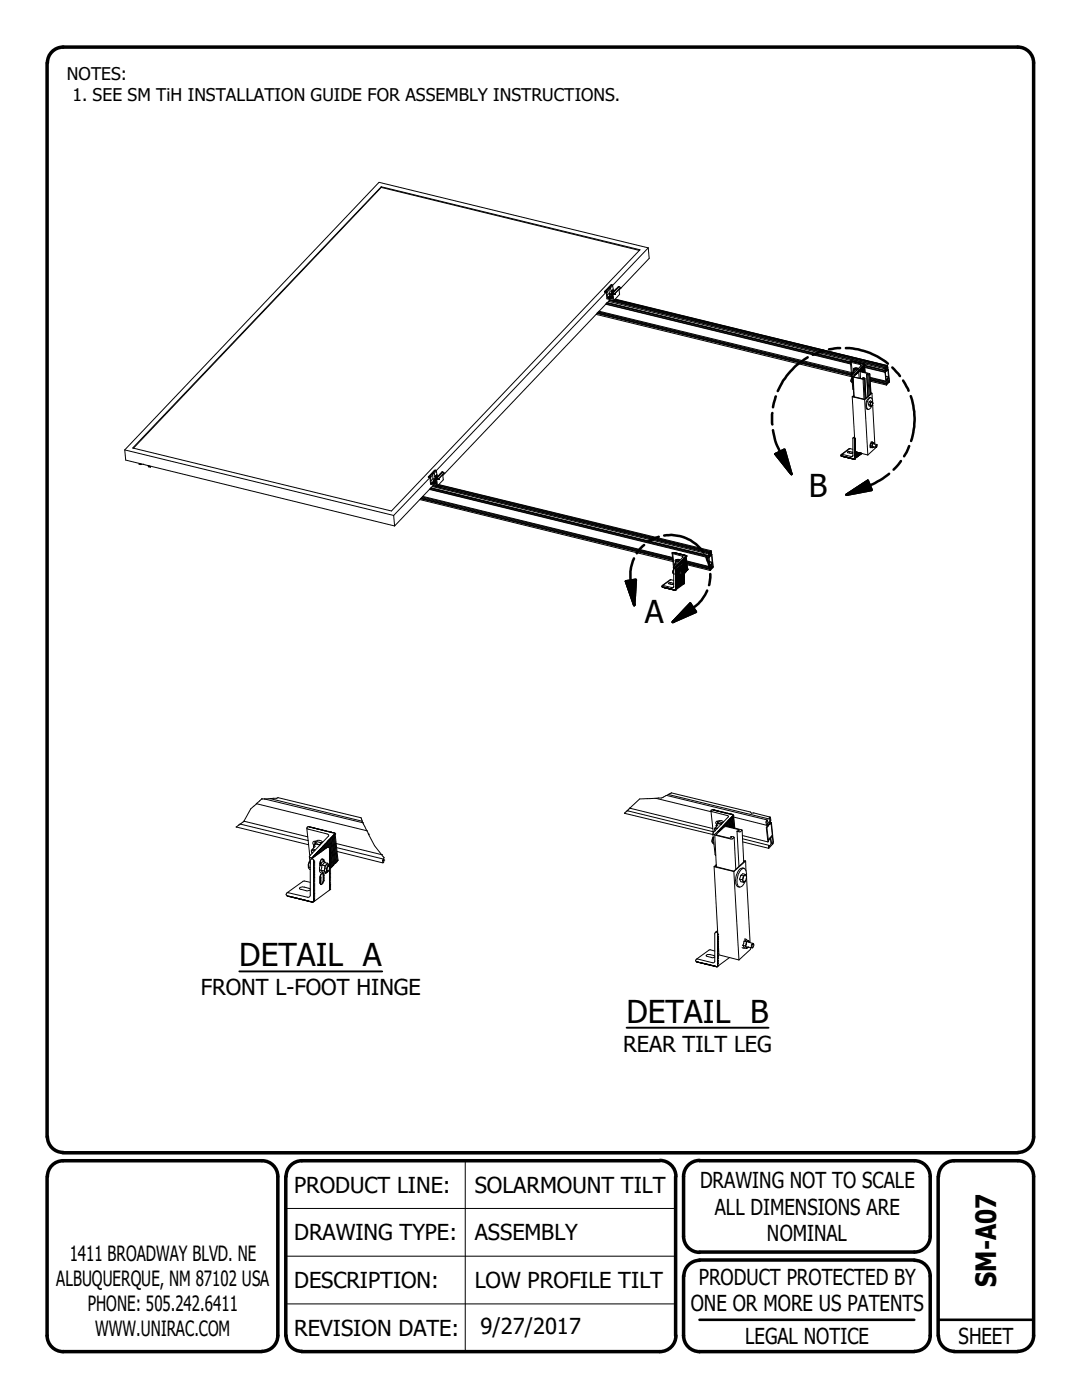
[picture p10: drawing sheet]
<svg xmlns="http://www.w3.org/2000/svg" width="216mm" height="279mm" viewBox="0 0 216 279" stroke-linecap="round" stroke-linejoin="round" font-family="sans-serif">
<defs><g id="words">
<g font-size="6.3">
<text x="161.4" y="99.3">B</text>
<text x="128.7" y="124.3">A</text>
<text x="47.8" y="192.8">DETAIL A</text>
<text x="125" y="204.1">DETAIL B</text>
</g>
<text font-size="5.6" x="198.8" y="256.8" transform="rotate(-90 198.8 256.8)">SM-A07</text>
<g font-size="4.4">
<text x="40.1" y="198.6">FRONT L-FOOT HINGE</text>
<text x="124.3" y="209.9">REAR TILT LEG</text>
<text x="58.7" y="238">PRODUCT LINE:</text>
<text x="94.7" y="238">SOLARMOUNT TILT</text>
<text x="139.7" y="237.1">DRAWING NOT TO SCALE</text>
<text x="142.6" y="242.4">ALL DIMENSIONS ARE</text>
<text x="58.7" y="247.5">DRAWING TYPE:</text>
<text x="94.7" y="247.5">ASSEMBLY</text>
<text x="153" y="247.6">NOMINAL</text>
<text x="58.7" y="257">DESCRIPTION:</text>
<text x="94.7" y="257">LOW PROFILE TILT</text>
<text x="139.4" y="256.4">PRODUCT PROTECTED BY</text>
<text x="137.9" y="261.6">ONE OR MORE US PATENTS</text>
<text x="58.7" y="266.6">REVISION DATE:</text>
<text x="95.9" y="266.3">9/27/2017</text>
<text x="148.7" y="268.2">LEGAL NOTICE</text>
<text x="191.3" y="268.2">SHEET</text>
</g>
<g font-size="4.2">
<text x="13.9" y="251.7">1411 BROADWAY BLVD. NE</text>
<text x="11.2" y="256.7">ALBUQUERQUE, NM 87102 USA</text>
<text x="17.5" y="261.7">PHONE: 505.242.6411</text>
<text x="19" y="266.7">WWW.UNIRAC.COM</text>
</g>
<g font-size="3.5">
<text x="13.3" y="16">NOTES:</text>
<text x="14.5" y="20.2">1. SEE SM TiH INSTALLATION GUIDE FOR ASSEMBLY INSTRUCTIONS.</text>
</g>
</g></defs>
<!-- layer: Visible (ANSI) -->
<g fill="none" stroke="#000" stroke-width=".2">
<path d="M76.1 37.4l51.5 12.6M76.1 37.4l-49.5 52.1M76.1 37.3l51.6 12.5-49.6 52.2-51.6-12.6zM76.1 37.3v.1M120.6 58.2l.2-.2 .3 .2 .1 .7M120.6 58.2h.1M120.6 58.2h.2M120.7 58.2h.1M120.8 58.2h.1M120.8 58.2l.2 .1M120.8 58.3h.1M120.9 58.3h.1"/>
<path d="M121 58.3l-33.9 35.6M121 58.3l.1 1.3 1.4 .4M121.2 58.9v.5M121.4 59.4h.1M121.4 59.4h.5M121.5 59.4h.1M121.5 59.3h.1M121.5 59.3v.1M121.5 59.4l.1 .1M121.6 59.4h.1M121.6 59.5h.1M121.6 59.9l55.1 13.4"/>
<path d="M121.6 59.4v.1M121.6 58.5l.1 .5M121.6 58.5l-.4 .4M121.7 59.2h.1M121.7 59.2v.1M121.7 59.3l.1 .1M121.7 59.4h.1M121.7 59.5h.1M121.7 59.4l-.1 .1M121.7 59.4v.1M121.7 59.3h.1M121.7 59.2h.2"/>
<path d="M121.7 59.5h.2M121.7 59l-.5 .4M121.7 59.8l-33.3 35.1M121.7 59.3h.2M121.8 59.2h.1M121.8 59.3h.1M121.8 59.5h.1M121.8 59.4h.1M121.8 59.3v.2M121.8 59.3l.1 .1M121.8 59.2l.1 .1M121.8 59.4l.1 .1"/>
<path d="M121.9 59.4h.1M121.9 59.3h.1M121.9 59.2l-.1 .1M121.9 59.2h.1M121.9 59.2v.1M121.9 58.7l-.2 .3M121.9 58.7v.4l.2 .1M121.9 58.7l.1 .1M121.9 59.2l-.2 .1M121.9 59.2l-.4 .1M121.9 59.2h-.2v.1h.1M121.9 59.2h-.3l.3 .2"/>
<path d="M121.9 58.2l-.2-.8-.2 .2 .1 .9M121.9 58.6v.1M121.9 58.2l.1 .3M122 58.8l.1 .1M122 58.6l.2 .1M122 58.1l.1 .5M122.1 58h.1M122.1 58.4l-.2 .1 .1 .3M122.1 59.2h.1M122.1 58.9v.3M122.2 58h.1M122.2 58l.1 .1"/>
<path d="M122.2 58.1h.1M122.2 59.2l.1 .5-1.1-.3M122.2 59.9v.2M122.3 58.1h.1M122.4 57.7l-.2-.7-.3-.2-1.2 1.3M122.4 58.7h.1M122.4 58.6h.1M122.4 57.7v.5h-.2h-.2l.1-.2M122.4 57.7l-.5 .5M122.4 58.6v.1M122.4 58.7h.2M122.4 58.6l.1 1.4"/>
<path d="M122.4 58.1v.1M122.5 58.7h.1M122.6 58.7h.1M122.6 58.7l-.1-.2-.3-.1v.8M122.6 59.8l.1 .3 .3 .1M122.7 59.7l54.3 13.3M123.5 57.7l.1 1-1.1 1.3M123.8 57.5l-.2-.3h-.2l-1.2 1.2M123.8 57.5h.1M123.8 57.5l-1.2 1.2M129.3 49.5l.2 2.1-5.9 6.2M129.3 49.5l-53.7-13.1-50.7 53.4"/>
<path d="M129.3 49.5l-7.1 7.5M118.9 62.7l51 12.5M119.2 62.4l50.7 12.4M121.1 60.5l48.6 11.8M122.6 60l54.4 13.2M169.7 72.2l.2 2.6M169.7 72.1v.1l.2 .1 2 .6-1.9 2M169.7 72.1h.1M169.7 72.1h.2M169.8 76.1l.3 .2M169.8 76.1h.3M169.9 75.1l.3 2.6 .1 .1"/>
<path d="M169.9 74.8l.1 .1M169.9 72.1h.1M169.9 75.6l-.1 .5M169.9 75.6l-.1 .4M169.9 75.6h.1M170 74.9v.2h.2M170 72.1h.1M170 75.4l-.1 .2M170.1 72.1h.1M170.1 79.2l.6 11 2.5 .6M170.1 79.2l2.4 .6M170.1 75.2l.3 4"/>
<path d="M170.2 75.1v.1l2 .5 .4-.2-.4-.1v.2M170.2 72.1h.1M170.2 72.1l.2 .1M170.4 72.2h.1M170.4 73.9v.2M170.4 73.9v.3M170.4 78.9l-.3 .3M170.5 74.8h.1M170.5 72.2l.1 .1M170.5 72.2h.1M170.5 73.6h.1M170.5 73.5v.1"/>
<path d="M170.5 73.7l-.1 .2M170.5 73.7l.2 .1M170.5 74.4a.21 .21 0 0 0-.3 0 .21 .21 0 0 0 0 .3 .16 .16 0 0 1 0-.3 .16 .16 0 0 1 .2 0M170.6 74.8h.1M170.6 74.7v.1M170.6 74.7h.1M170.6 73.5a.21 .21 0 0 0-.3 .1 .21 .21 0 0 0 .1 .3M170.6 74l-.4 .4M170.6 72.3h.1M170.7 74.6h.1M170.7 74.6v.1M170.7 74.7h.1"/>
<path d="M170.7 72.3h.1M170.7 73.8l.2 .1M170.7 73.8l-.3 .1M170.8 74.5h.1M170.8 74.6h.1M170.8 72.3h.1M170.8 74.5v.1M170.9 74.4h.1M170.9 74.4l-.1 .1M170.9 72.3h.1M170.9 74.5h.1M170.9 74.4v.1"/>
<path d="M170.9 73.9h.1M171 74.3h.1M171 74.3v.1M171 72.3h.1M171.1 74.2h.1M171.1 72.3v.1M171.1 72.3h.1M171.1 74.3h.1M171.1 74.2v.1M171.1 72.4h.1M171.1 73.7l-.4-.2-.2 .2M171.1 73.7h.1"/>
<path d="M171.1 73.7l-.2 .2M171.2 72.4h.1M171.2 74.1h.1M171.2 74.1v.1M171.3 72.4h.1M171.3 74h.1M171.3 74l-.2 .2M171.3 73.6a.4 .4 0 0 0-.5-.2 .4 .4 0 0 0-.3 .4M171.3 74v.2M171.3 74.1l2.2 .4-.1 .3-.4-.1M171.3 72.4l.1 .1M171.3 74.1l-1.1 1"/>
<path d="M171.4 73.9l-.1 .2M171.4 73.9h.1M171.4 72.5h.1M171.4 73.9l-.1 .1M171.5 73.8l-.1 .2M171.5 73.8h.1M171.6 73.7h.1M171.5 72.5h.1M171.5 73.8v.3M171.6 73.7l-.1 .1M171.6 72.5h.1M171.6 73.7v.4"/>
<path d="M171.6 73.6h.1M171.6 73.6v.1M171.6 73.7l.1 .4M171.7 73.6h.1M171.7 73.5v.1M171.7 73.5h.1M171.7 72.5h.1M171.7 73.6l.1 .5M171.8 73.5h.1M171.8 72.5h.1M171.8 73.5v.7M171.8 73.4v.1"/>
<path d="M171.8 73.4h.1M171.8 72.5l.1 .1M171.8 73.4l.1 .8-.1-.7M171.9 72.6h.1M171.9 73.3h.1M171.9 73.4h.1M171.9 73.3v.1M171.9 73.4l.1 .8M172 72.6h.1M172 73.3h.1M172 73.3v.9M172 73.2h.1"/>
<path d="M172 73.2v.1M172 73.2l.1 1M172 73.3l.1 .9M172.1 72.6h.1M172.1 73.2h.1M172.1 73.2l.1 1M172.1 73.1h.1M172.1 73.1v.1M172.1 73.2l.2 1M172.2 75.4h.1M172.2 72.6h.1M172.2 73h.1"/>
<path d="M172.2 73v.1M172.2 73.1l.1 1.2M172.3 72.6h.1M172.3 73h.1M172.3 73h-.1M172.3 73l.1 1.3-.1-1.3M172.3 72.6l.2 .1M172.3 72.9h.1M172.3 72.9v.1M172.3 72.9l.2 1.4M172.4 72.8h.1M172.4 72.8l-.1 .1"/>
<path d="M172.4 72.8l.1 1.5M172.5 72.7h.1M172.5 72.8h.1M172.5 72.7v.1M172.5 72.8l.2 1.6M172.5 72.8l.1 1.6M172.5 79.8l.7 11M172.5 73l4.2 1M172.6 75.5l.2 3.9M173 74.7h.1M172.9 74.7l.3 4.4M173 74.7l.2-.1-1.8-.4-1 .9v.1l1.6 .4 .2-.2"/>
<path d="M173.5 74.6l.3 3.9M173.6 76.1l3.2 .7M173.6 75.7l3.3 .8M173.6 75.3l3.2 .8M173.7 78.5h.2l-1.4 1.2-2.3-.6 .2-.1M173.7 78.4l.3 .1M173.8 79.4a.96 .96 0 0 0-1 1v.6a.56 .56 0 0 0 .4 .7M174 78.5l.1 1.2M174 78.5l-1.5 1.3M176.7 73.5h.1M176.7 73.3l-.2 .3 .1 .4h.2M176.7 73.3v.2"/>
<path d="M176.8 76.1l.3-.5 .1 .8-.2 .2M176.8 76.1h.1M176.8 74l-.2 .2 .2 1.9M176.8 74h.1M176.8 73.9h.1M176.8 73.9h.2M176.9 73.9h-.1M176.9 73.9h.1M176.9 76.5l-.1 .3M176.9 76.5h.1M176.9 76.5l.1 .1M177 76.6h.1"/>
<path d="M177 73.2v.3l-.3 .3v-.3M177 73.2h.1M177 73v.2M177 73l.2 .3-.2 .3M177 73.6v.2l.2-.1M177 73.6l.2 .1M177.2 73.8h.1M177.2 73.8l.1 1.5-.5 .5-.1-1.6 .1-.3M177.2 73.8l-.3 .1M177.2 73.7l.3 2.5-.7 .6M177.3 75.4l.1 .9h-.2v-.7zM177.3 76.3h.1"/>
<path d="M24.9 89.8l.2 2 53.6 13.2M24.9 89.8l53.6 13.1M28.1 92.6l-.3-.1-.1 .1h.6M28.5 92.6h.1M29.5 93l.2 .2h.3M29.7 93l.3 .1M29.8 93h.1M30 93.1v.1zM83.8 99.7l50.5 12.4M84 99.4l50.2 12.2M85.5 95.2v-.1l.4 .1 .1 .7M85.5 95.2h.1"/>
<path d="M85.5 95.2h.3l.1 1.4 1.4 .4M85.6 95.2h.1M85.7 95.2h.1M85.7 95.3h.1M85.7 95.2v.1M85.8 95.3l-7.3 7.6M85.9 97.4l55.6 13.6M86 95.9v.6M86.2 96.4h.1M86.2 96.5h.1M86.2 96.4h.3M86.2 96.4l.1 .1"/>
<path d="M86.2 96.4v.1M86.3 96.5h.1M86.3 96.4h.1M86.3 96.4v.1M86.3 96.3h.1M86.3 96.5h.4M86.4 96.5h.1M86.4 96.4h.1M86.4 96.4v.1M86.4 96.3h.1M86.4 96.4l-.1 .1M86.4 96.3h.3"/>
<path d="M86.4 96.9l55.1 13.4M86.4 95.5l.1 .5M86.4 95.5l-.4 .4M86.5 96.3h.1M86.5 96.4h.1M86.5 96.5h.1M86.5 96.4l.1 .1M86.5 96.4v.1M86.5 96l-.5 .5M86.6 96.3h.1M86.6 96.2h.1M86.6 96.5h.1"/>
<path d="M86.6 96.8l-7.9 8.2M86.6 96.2l.1 .1M86.6 96.2v.1M86.6 96.4h.1M86.7 96.4h.1M86.7 96.5h.1M86.7 96.4v.1M86.7 96.3h-.3l.2-.2 .1 .2M86.7 96.3h.1M86.7 96.2l-.1 .1M86.7 96.2h.1M86.7 96.2v.1"/>
<path d="M86.7 96.5h-.1M86.7 95.7l-.2 .3M86.7 95.7v.2l.2 .2M86.7 95.7l.1 .1M86.7 96.3h-.1M86.7 96.3l-.2-.1 .1 .1M86.7 95.1l-.1-.7a.6 .6 0 0 0-.2 .8v.3M86.7 95.6v.1M86.7 95.1l.1 .4M86.8 95.8h.2M86.8 95.8l.1 .1M86.9 95.6v-.1v.1l.1 .1"/>
<path d="M86.9 95.1v.5M86.9 95v.2a.16 .16 0 0 0 .3 0 .16 .16 0 0 0 0-.2M86.9 95.1l.3-.1v.1zM86.9 95.4l-.2 .2 .1 .2M86.9 95.9v.2M86.9 96.1h.2M86.9 95.9h.1M87 95.1h.1M87.1 95h.1M87.1 95.1h.1M87.1 95v.1M87.1 95l-.1 .1"/>
<path d="M87.1 96.9v.1M87.2 94.7l-.1-.8h-.4l-1.2 1.2M87.2 95.6h.1M87.2 95h.1M87.2 94.7l-.5 .4M87.2 94.7v.3M87.2 95.1v.1M87.3 95.6h.1M87.3 95.7h.1M87.3 95.6h-.2l.2 1.4M87.3 95.6v.1M87.4 95.7h.1"/>
<path d="M87.4 95.7l-.2-.3h-.2l.1 1.3-1.1-.2M87.4 97l54.4 13.2M87.4 96.8l.1 .4h.3M87.6 96.7l54.3 13.2M87.8 97.2h.1M88.3 94.7l.2 1.1-1.2 1.2M88.6 94.4l-.4-.2-1.2 1.2M88.6 94.4h.1M88.6 94.4l-1.2 1.3M168 91.1h.1M168.1 91.1h.1M168.2 91.1h.1"/>
<path d="M168.3 91.1h.1M168.3 91.1l.1 .1M168.4 91.2h.1M168.5 91.2h.1M168.6 91.2h.1M168.7 91.2h.1M168.8 91.2h.1M168.8 91.2l.1 .1M168.9 91.3h.1M169 91.3h.1M169.1 91.3h.1M169.1 91.3l.1 .1"/>
<path d="M169.2 91.4h.1M169.3 91.4h.1M169.4 91.4h.1M169.5 91.4h.1M169.6 91.4h.1M169.7 91.4h.1M169.7 91.4v.1M169.7 91.5h.1M169.8 91.5h.1M169.9 91.5h.1M169.9 91.5l.2 .1M170.1 91.6h.1"/>
<path d="M170.2 89.7l-.8-.2-1.6 1.2M170.2 91.6h.1M170.2 90.3l-.7-.2-.4 .1 .1 .2h1M170.3 91.6h.1M170.4 91.6h.1M170.5 88.7h.1M170.5 88.6h.1M170.5 88.5v.1M170.5 88.5h.1M170.5 87.9h.1M170.5 88h.1M170.5 88.4v.1"/>
<path d="M170.5 88.4h.1M170.5 88v.1M170.5 88.1h.1M170.5 88.3h.1M170.5 88.2h.1M170.5 88.2v.1M170.5 89.3v.1M170.5 87.8h.1M170.5 87.7v.1M170.5 87.7h.1M170.5 87.6h.1M170.5 87.5h.1"/>
<path d="M170.5 87.5l-.1-.2-.2 .1v3.6l-.2 .2-2.1-.5-.1 .2 .2 .2M170.5 91.6h.1M170.5 91.5v.1M170.5 91.5h.1M170.5 91.4h.1M170.5 91.3v.1M170.5 91.3h.1M170.5 91.2h.1M170.5 91.1v.1M170.5 91.1h.1M170.5 91v.1M170.5 91h.1"/>
<path d="M170.5 90.9h.1M170.5 90.8v.1M170.5 90.8h.1M170.5 90.7h.1M170.5 90.6h.1M170.5 90.5v.1M170.5 90.5h.1M170.5 90.4h.1M170.5 90.3v.1M170.5 90.3h.1M170.5 90.2v.1M170.5 90.2h.1"/>
<path d="M170.5 90.1h.1M170.5 90v.1M170.5 90h.1M170.5 89.9v.1M170.5 89.9h.1M170.5 89.8h.1M170.5 89.7v.1M170.5 89.7h.1M170.5 89.6h.1M170.5 89.5v.1M170.5 89.5h.1M170.5 89.4v.1"/>
<path d="M170.5 89.4h.1M170.5 89.3h.1M170.5 89.2v.1M170.5 89.2h.1M170.5 89.1v.1M170.5 89.1h.1M170.5 89v.1M170.5 89h.1M170.5 88.9v.1M170.5 88.9h.1M170.5 88.8v.1M170.5 88.8h.1"/>
<path d="M170.5 88.7v.1M170.5 87.5v.1M170.5 87.6v.1M170.5 87.8v.1M170.5 87.9v.1M170.5 88.1v.1M170.5 88.3v.1M170.5 88.6v.1M170.5 89.6v.1M170.5 89.8v.1M170.5 90.1v.1M170.5 90.4v.1"/>
<path d="M170.5 90.6v.1M170.5 90.7v.1M170.5 90.9v.1M170.5 91.2v.1M170.5 91.4v.1M170.5 87.2l-.3 .2M172 90.5l-1.5 1.1M173.3 80.7l.1 .3 .3 .1M173.3 80.7l.3 .1M173.4 80.2l-.1 .5M173.4 80.2l.3 .1M173.6 89.2l.1 .1h.2"/>
<path d="M173.6 80.8l.1 .2M173.7 89l.1 .3h.3M173.7 80.6v.4M173.7 80.6l-.1 .2M173.7 81v.1M173.7 81h.2M173.7 89h.3M173.7 80.3v.3M173.8 88.5l-.1 .5M173.8 88.2l.3 .1M173.8 88.5h.3M173.9 80.2l.2 .1"/>
<path d="M173.9 80.2l-.2 .4M173.9 80.2l-.2 .1M173.9 81l-.2 .1M174 89l.1 .2M174 80.1l-.1 .1M174 80.1l.1 .2M174 80.9l-.1 .1M174 80.9h.1M174 80.1l-.3-.1-.3 .2M174.1 88.8v.4M174.1 89.2l.1 .1M174.1 88.8l-.1 .2"/>
<path d="M174.1 89.2v.1M174.1 80.3v.2M174.1 80.3v.3l-.2 .4M174.1 88.5v.3M174.1 80.5h.1M174.1 80.3v-.1a.54 .54 0 0 0-.6-.8 1.83 1.83 0 0 0-.4 2.2 .5 .5 0 0 0 .8-.4v-.2M174.1 80.6l.5 8M174.2 89.2l.6 .1M174.2 88.5h.2M174.2 88.5l-.1 .3M174.2 88.5h-.1M174.2 89.3h-.1"/>
<path d="M174.3 88.6l.6 .1M174.4 89.2l-.2 .1M174.4 88.3v.2M174.4 88.3l-.2 .2M174.4 88.3h-.3l-.3 .2M174.4 88.5l.1 .1M174.6 89.2v.3l-1.4 1.3M174.9 88.8h.1l-.1 .5zM175 88.8a.26 .26 0 0 0-.3 .1 .26 .26 0 0 0 .1 .3h.1M78.5 102.9l.2 2.1M132.1 117.2h.1M132.2 117.2h.1"/>
<path d="M132.3 117.2h.1M132.4 117.2h.1M132.5 117.2h.1M132.5 117.2v.1M132.5 117.3h.1M132.6 117.3h.1M132.7 117.3h.1M132.8 117.3h.1M132.9 117.3h.1M133 117.3h.1M133 117.3v.1M133 117.4h.1"/>
<path d="M133.1 117.4h.1M133.2 117.4h.1M133.2 117.4l.1 .1M133.3 117.5h.1M133.4 117.5h.1M133.5 117.5h.1M133.6 117.5h.1M133.7 117.5h.1M133.7 117.5l.2 .1M133.9 117.6h.1M134 117.6h.1M134 117.6l.1 .1"/>
<path d="M134.1 110.4l.3 2.7M134.1 117.7h.1M134.2 117.7h.1M134.2 114.3l.2 .3M134.2 114.2h.1M134.2 114.3l.2 .1M134.3 117.7h.1M134.4 110.3h-.3v.1l2.2 .6v.2l-1.9 2v.1h.3M134.4 110.3h.1M134.4 117.7h.1M134.4 113.8l-.2 .5M134.4 113.8l-.2 .4"/>
<path d="M134.4 113.8h.1M134.4 113.2v.8M134.4 113.7v.1M134.4 113.7v3.5l-.2 .1-1.9-.5-.3 .2 .1 .2M134.4 115.8l-.7-.1-1.6 1.1M134.4 116.5l-.5-.2-.6 .1 .7 .2h.4M134.4 114.6h.1M134.5 110.3h.1M134.5 110.3l.1 .1M134.5 117.7h.1M134.6 117.7h.1M134.6 117.7v.1"/>
<path d="M134.6 110.4h.1M134.6 117.8h.1M134.7 113.3h.1M134.7 110.4h.1M134.7 113.5h.1M134.7 113.5l-.3 .2M134.7 117.8h.1M134.7 113.5l.1 .1M134.7 110.4h.2M134.7 113.2h.1M134.7 113.2v.1M134.8 113.2h.1"/>
<path d="M134.8 113.2h-.1M134.8 114.8v.1M134.8 114.8h.1M134.8 114.7h.1M134.8 114v.1M134.8 114.6v.1M134.8 114.1h.1M134.8 114.6h.1M134.8 114.2h.1M134.8 114.5v.1M134.8 114.5h.1M134.8 114.3h.1"/>
<path d="M134.8 114.4h.1M134.8 114.3v.1M134.8 115.5v.1M134.8 113.9h.1M134.8 113.8v.1M134.8 113.8h.1M134.8 113.7h.1M134.8 113.6h.1M134.8 117.7h.1M134.8 117.6v.1M134.8 117.6h.1M134.8 117.5h.1"/>
<path d="M134.8 117.4v.1M134.8 117.4h.1M134.8 117.3h.1M134.8 117.2h.1M134.8 117.1v.1M134.8 117.1h.1M134.8 117h.1M134.8 116.9v.1M134.8 116.9h.1M134.8 116.8h.1M134.8 116.7h.1M134.8 116.6v.1"/>
<path d="M134.8 116.6h.1M134.8 116.5h.1M134.8 116.4h.1M134.8 116.3v.1M134.8 116.3h.1M134.8 116.2h.1M134.8 116.1v.1M134.8 116.1h.1M134.8 116h.1M134.8 115.9h.1M134.8 115.8v.1M134.8 115.8h.1"/>
<path d="M134.8 115.7v.1M134.8 115.7h.1M134.8 115.6v.1M134.8 115.6h.1M134.8 115.5h.1M134.8 115.4v.1M134.8 115.4h.1M134.8 115.3v.1M134.8 115.3h.1M134.8 115.2v.1M134.8 115.2h.1M134.8 115.1v.1"/>
<path d="M134.8 115.1h.1M134.8 115v.1M134.8 115h.1M134.8 114.9v.1M134.8 114.9h.1M134.8 114h.1M134.8 112.1v.2zM134.8 113.2v.1M134.8 113.6v.1M134.8 113.7v.1M134.8 113.9v.1M134.8 114.1v.1"/>
<path d="M134.8 114.2v.1M134.8 114.4v.1M134.8 114.7v.1M134.8 115.9v.1M134.8 116v.1M134.8 116.2v.1M134.8 116.4v.1M134.8 116.5v.1M134.8 116.7v.1M134.8 116.8v.1M134.8 117v.1M134.8 117.2v.1"/>
<path d="M134.8 117.3v.1M134.8 117.5v.1M134.8 113.2l.1 .1M134.8 117.7l-.1 .1M134.9 110.4h.1M134.9 113.1h.1M134.9 113.1l-.1 .1M134.9 113.1v.1M134.9 113v.1M134.9 113h.1M134.9 111.7v.1M134.9 111.7l-.2 .1 .1 .3"/>
<path d="M134.9 112l-.1 .1M134.9 112h.2M134.9 112.6l-.3-.1v.3a.16 .16 0 0 1 0-.2 .16 .16 0 0 1 .3 0M134.9 113v.2M134.9 111.7h.1M135 113h-.1M135 113h.1M135 110.4h.1M135 113v.2M135 112.1l-.4 .5M135.1 112.9l-.1 .1M135.1 112.9h.1"/>
<path d="M135.1 110.4v.1M135.1 110.4h.1M135.1 113v.1M135.1 112.9v.2M135.1 112.8h.1M135.1 112.8v.1M135.1 110.5h.1M135.1 112l.3 .1M135.1 112l-.3 .1M135.1 112h.3M135.1 112.8v.2M135.2 112.8h.1"/>
<path d="M135.2 110.5h.1M135.2 112.8h-.1M135.2 112.8v.2M135.3 112.7h.1M135.3 112.7l-.1 .1M135.3 110.5h.1M135.3 112.7v.2M135.3 112.6h.1M135.3 112.6v.4M135.3 110.5l.1 .1M135.3 112.6l.1 .3M135.4 112.5h.1"/>
<path d="M135.4 112.5v.1M135.4 112.6h.1M135.4 112.6h-.1M135.4 110.6h.1M135.4 112v.1M135.4 112.6v.2M135.5 112.5h.1M135.4 113.9h.1M135.4 114h.1M135.4 114.1h.1M135.4 113.7h.1M135.4 113.7v.1"/>
<path d="M135.4 113.8h.1M135.4 113.8v.1M135.4 115.3v.1M135.4 115.2h.1M135.4 115.3h.1M135.4 115.9h.1M135.4 115.9v.1M135.4 116h.1M135.4 115.4h.1M135.4 115.4v.1M135.4 115.5h.1M135.4 115.5v.1"/>
<path d="M135.4 115.6h.1M135.4 115.6v.1M135.4 115.7h.1M135.4 115.8h.1M135.4 112.5v.3M135.4 113.9v.1M135.4 114v.1M135.4 115.7v.1M135.4 115.8v.1M135.4 113.9l.1 .1M135.5 112.5h-.1M135.5 110.6h.1"/>
<path d="M135.5 112.4h.1M135.5 112.4v.1M135.5 116h.1M135.5 114.6l.5 .3M135.5 112.5v.3M135.5 112.4l.1 .3M135.5 114.6l.3 .1M135.6 110.6h.1M135.6 112.3h.1M135.6 112.4h.1M135.6 113.5h.1M135.6 113.5l-.2 .2"/>
<path d="M135.6 116h.1M135.6 114.1l-.1 .5M135.6 111.8h-.5l-.2 .2M135.6 111.8v.1M135.6 112.3v.1M135.6 112.4v.3M135.6 114.1l.3 .1M135.6 111.8l-.2 .2M135.6 114.9h.1M135.6 114.9l-.2 .4M135.6 112.3v.3M135.7 112.2h.1"/>
<path d="M135.7 110.6h.1M135.7 112.2v.1M135.7 112.3h.1M135.7 113.5l.1 .1M135.7 113.5h.1M135.7 115l.1 .1M135.7 115h.1M135.7 114.9h.1M135.7 115.9l-.1 .1M135.7 115.9h.1M135.7 115.8h.1M135.7 111.8a.48 .48 0 0 0-.5-.2 .48 .48 0 0 0-.3 .4"/>
<path d="M135.7 112.2l.1 .4M135.7 112.3v.3M135.7 114.9v.1M135.8 112.2h.1M135.8 112.1v.1M135.8 112.1h.1M135.8 110.6h.1M135.8 113.7h.1M135.8 113.6v.1M135.8 113.6h.1M135.8 115.1h.1M135.8 115.6h.1"/>
<path d="M135.8 115.5h.1M135.8 115.4v.1M135.8 115.4h.1M135.8 115.3h.1M135.8 115.2h.1M135.8 115.1v.1M135.8 115.7l-.1 .2M135.8 115.7h.1M135.8 115.6v.1M135.8 112.1v.4M135.8 115.2v.1M135.8 115.3v.1"/>
<path d="M135.8 115.5v.1M135.8 110.6l.1 .1M135.8 114.7l.2 .1M135.8 112.1l.1 .4M135.9 112.1h.1M135.9 112h.1M135.9 110.7h.1M135.9 114.4l.1 .4M135.9 114.4l-.1 .3M135.9 114.2v.2M135.9 112v.5M136 112h-.1"/>
<path d="M136 112h.1M136 110.7h.1M136 114.8h.1M136 114.8v.1M136 113.9a.43 .43 0 0 0-.5 0 .43 .43 0 0 0-.1 .5v.3l.3 .2M136 112v.5M136 112v.4M136 111.9v.1M136 111.9h.1M136 111.9l.1 .4M136 114.7h.1M136.1 111.8l-.1 .1"/>
<path d="M136.1 111.8h.1M136.1 110.7h.1M136.1 112.3h.2M136.1 114h.2M136.1 114l-.2 .4M136.1 114l-.2 .2M136.1 111.8v.5M136.1 112.3l-1.6 1.2M136.1 114.8l-.1 .1M136.1 113.9v.1M136.1 113.9l.2 .1M136.1 113.9l-.3-.1-.2 .3"/>
<path d="M136.1 111.8l.1 .5M136.1 114.1l.2 .1M136.2 111.7l-.1 .1M136.2 111.7h.1M136.2 110.7h.1M136.2 114.2l.2 .2-.1 .3h-.2zM136.2 114.7l-.1 .1M136.2 111.8v.5M136.2 111.7l.1 .6M136.2 114.7h.1M136.3 111.6h.1M136.3 110.7h.1"/>
<path d="M136.3 112.3h.1M136.3 114v.2l-.2 .2v.3h.1M136.3 114v.2M136.3 111.6v.8M136.3 112.3l.1 .2M136.3 111.6l-.1 .1M136.3 110.7l.2 .1M136.3 111.6l.3 2.6M136.4 113.2h.1M136.4 113.1v.1M136.4 113.1h.1M136.4 113v.1"/>
<path d="M136.4 112.8v.1M136.4 112.8h.1M136.4 111.5h.1M136.4 111.5l-.1 .1M136.4 114.4h.1M136.4 112.6h.1M136.4 113.6h.1M136.4 114.2h.1M136.4 114h.1M136.4 113.9v.1M136.4 113.9h.1M136.4 113.8v.1"/>
<path d="M136.4 113.8h.1M136.4 113.7v.1M136.4 113.7h.1M136.4 113.6v.1M136.4 113.5h.1M136.4 112.9h.1M136.4 112.9v.1M136.4 113.4v.1M136.4 113h.1M136.4 113.4h.1M136.4 113.3h.1M136.4 114.4v.1"/>
<path d="M136.4 114.5h.1M136.4 114.6h.1M136.4 114.6v.1M136.4 114.7h.1M136.4 114.7v.1M136.4 114.8h.1M136.4 114.8v.1M136.4 114.9h.1M136.4 114.9v.1M136.4 115h.1M136.4 115.1h.1M136.4 115.1v.1"/>
<path d="M136.4 115.2h.1M136.4 115.2v.1M136.4 115.3h.1M136.4 115.4h.1M136.4 112.7h.1M136.4 112.6v.1M136.4 112.5h.1M136.4 116.5l-1.6 1.2M136.4 116.5h.1M136.4 116.4v.1M136.4 116.4h.1M136.4 116.3h.1"/>
<path d="M136.4 116.2v.1M136.4 116.2h.1M136.4 116.1h.1M136.4 116v.1M136.4 116h.1M136.4 115.9v.1M136.4 115.9h.1M136.4 115.8h.1M136.4 115.7v.1M136.4 115.7h.1M136.4 115.6h.1M136.4 115.5h.1"/>
<path d="M136.4 115.4v.1M136.4 114.3h.1M136.4 114.2v.1M136.4 114.1v.1M136.4 114.1h.1M136.4 112.5v.1M136.4 112.6v.2M136.4 112.8v.2M136.4 113.2v.1M136.4 113.3v.1M136.4 113.5v.1M136.4 114v.2"/>
<path d="M136.4 114.3v.1M136.4 114.5v.1M136.4 115v.1M136.4 115.3v.1M136.4 115.5v.1M136.4 115.6v.1M136.4 115.8v.1M136.4 116.1v.1M136.4 116.3v.1M136.4 113.7l.1 .7M136.4 111.5l.3 2.6M136.4 111.5l.3 2.7"/>
<path d="M136.4 113.1l.1 1.2M136.4 113.3l.1 1M136.5 110.8h.1M136.5 111.4h.1M136.5 111.4l-.1 .1M136.5 114.4h.1M136.5 114.4h-.1M136.5 111.4l.3 2.6M136.5 111.3h.1M136.5 111.3v.1M136.5 114.3h.1M136.5 114.3v.1"/>
<path d="M136.5 114.2h.1M136.6 110.8h.1M136.6 110.8l.1 .1M136.7 111.3h.1M136.6 111.3h.1M136.6 114.2h.1M136.6 111.3l.2 2.7M136.7 111.2h.1M136.7 111.2v.1M136.7 111.3h-.1M136.7 114.1h.1M136.7 114.2h.1"/>
<path d="M136.7 111.3l.3 2.6M136.7 111.3l.2 2.6M136.7 110.9h.1M136.7 111.1h.1M136.7 111.1v.1M136.7 111.2l.3 2.6M136.8 110.9h.1M136.8 111.1h.1M136.8 114h.1M136.8 114l-.1 .1M136.8 111.1l.2 2.6M136.8 111h.1"/>
<path d="M136.8 113.9h.1M136.8 111v.1M136.8 111l.4 2.7M136.8 111.1l.3 2.6M136.9 110.9h.1M136.9 110.9v.1M136.9 110.9l.3 2.7M136.9 111h.1M136.9 113.9h.1M137 113.8h.1M137 113.8v.1M137 113.7h.1"/>
<path d="M137 113.7v.1M137 112l4.6 1.1M137.1 113.7h.1M137.1 112.7l4.6 1.2M137.1 112.3l4.6 1.2M137.2 113.6h.1M137.2 113.7h.1M141.6 113l.3-.4 .1 .8-.2 .2M141.6 113h.1M141.6 110.9l-.2 .4 .2 1.7M141.6 110.9h.1M141.7 110.9h.1"/>
<path d="M141.7 113.6v.3M141.7 113.6h.1M141.7 110.8l.3-.1 .1 1.6-.5 .5-.1-1.5 .2-.4M141.7 110.8v.1M141.7 110.8h.1M141.7 113.5h.1M141.7 113.5v.1M141.7 113.5l.1 .1M141.8 113.6h.1M141.8 110.2l.1 .2M141.8 110.2h.1M141.8 110.2l.1-.3 .1 .4-.1 .3"/>
<path d="M141.8 110.7h.1M141.9 110.4l-.4 .4v-.5l-.1 .1v.5h.2M141.9 110.4h.1M141.9 110.6h.1M141.9 110.6l-.1 .1M142 110.6l.3 2.6-.6 .7M142 110.6l-.2 .1M142.1 112.4l.1 .6-.1 .3-.1-.7zM142.1 113.3h.1M52.8 159.4l19.7 4.8M53.9 159.4l18.4 4.5M55.5 159.2l16.5 4"/>
<path d="M130.9 159.3l11 2.7M133 158.8l20.1 4.8M133.3 158.6l20.2 4.8M134 158.2l15.7 3.9M47.1 165l14.5 3.6M47.9 164.5l13.6 3.3M48.7 163.9l12.7 3.1M51.2 160.4l22 5.4M57.5 178.9h.1M57.5 178.9l.7 .1M57.8 178.9h.1M58.2 179h.1"/>
<path d="M58.2 179v.1M58.2 179.1h.2M58.3 179l-.1 .1M58.4 179.1h.1M58.5 179.1h.1M58.5 179.1h.2M58.7 179.1h.1M58.7 179.1l.2 .1M58.9 179.2h.1M59 179.2l.1 .1M59.1 179.3h.1M59.1 179.3h.2"/>
<path d="M59.3 179.3h.1M59.3 179.3h-.1M59.4 179.3h.1M59.4 179.3l.2 .1M59.6 179.4h.1M59.7 179.4l.3 .1M60 179.5l.3 .1M60 179.5h.1M60.3 179.6h.2M60.4 179.5l-.1 .1M60.5 179.6h.1M60.5 179.6h.2"/>
<path d="M60.7 179.6h.1M60.7 179.6l.3 .1M61 179.7h.1M61.1 179.7h.1M61.1 179.7l.1 .1M61.2 165.3l.6 5.2 .1 .2M61.2 179.8h.1M61.2 179.8h.3M61.5 179.8h.1M61.5 179.8l.3 .1M61.5 173l.1 .3 .3 .2M61.5 172.8h.1"/>
<path d="M61.5 173l.4 .2M61.7 172l-.2 1M61.7 172l-.2 .8M61.7 170.9l.2 1.6M61.7 172h.1M61.7 172l.1 .1M61.8 165h-.5l-.1 .3 .2 .2 3.9 .9 .3 .2-.1 .3-3.7 3.9a.26 .26 0 0 0 0 .3 .26 .26 0 0 0 .3 .1l.3-.1M61.8 165h.1M61.8 165l.2 .1M61.8 179.9h.1M61.8 179.9l.3 .1M61.8 171.8l-.1 .2"/>
<path d="M61.9 176.1l-1.4-.3-3.2 2.4M61.9 177.4l-1.2-.4a.71 .71 0 0 0-.9 .4l1.4 .4 .7-.2M62 165.1h.1M62 165.1l.2 .1M62.1 180h.1M62.1 180l.3 .1 .2-.1M62.2 165.2h.1M62.2 165.2h.2M62.4 171.1h.1M62.4 165.2h.1M62.4 171.1v.1M62.5 170.9h.1"/>
<path d="M62.5 171h.1M62.5 171l-.1 .1M62.5 165.2h.1M62.5 170.9v.2M62.5 165.2l.2 .1M62.6 170.9h-.1M62.6 174.1v.2M62.6 174.1h.1M62.6 173.9v.2M62.6 173.9h.1M62.6 173.7v.2M62.6 172.5v.2"/>
<path d="M62.6 172.7h.1M62.6 173.7h.1M62.6 172.7v.1M62.6 173.5v.2M62.6 173.6h.1M62.6 172.8h.1M62.6 172.8v.3M62.6 173.5h.1M62.6 173h.1M62.6 173.3v.2M62.6 173.1h.1M62.6 173.3h.1"/>
<path d="M62.6 173.1v.2M62.6 175.4v.2M62.6 172.3v.2M62.6 172.3h.1M62.6 172.1v.2M62.6 172.1h.1M62.6 172v.1M62.6 172h.1M62.6 171.8v.2M62.6 171.8h.1M62.6 171.8l-.2-.4a.38 .38 0 0 0-.5 .4v7l-.2 .3h-.3l-3.8-.9a.33 .33 0 0 0-.4 0 .33 .33 0 0 0-.1 .4l.4 .3M62.6 179.8v.2"/>
<path d="M62.6 179.8h.1M62.6 179.7v.1M62.6 179.7h.1M62.6 179.5v.2M62.6 179.5h.1M62.6 179.3v.2M62.6 179.3h.1M62.6 179.1v.2M62.6 179.2h.1M62.6 179.1h.1M62.6 178.9v.2M62.6 178.9h.1"/>
<path d="M62.6 178.7v.2M62.6 178.7h.1M62.6 178.5v.2M62.6 178.5h.1M62.6 178.3v.2M62.6 178.3h.1M62.6 178.2v.1M62.6 178.2h.1M62.6 178.1v.1M62.6 178.1h.1M62.6 177.9v.2M62.6 177.9h.1"/>
<path d="M62.6 177.7v.2M62.6 177.7h.1M62.6 177.6v.1M62.6 177.6h.1M62.6 177.4v.2M62.6 177.4h.1M62.6 177.2v.2M62.6 177.2h.1M62.6 177v.2M62.6 177h.1M62.6 176.8v.2M62.6 176.8h.1"/>
<path d="M62.6 176.7v.1M62.6 176.7h.1M62.6 176.6v.1M62.6 176.6h.1M62.6 176.4v.2M62.6 176.4h.1M62.6 176.2v.2M62.6 176.2h.1M62.6 176v.2M62.6 176.1h.1M62.6 176h.1M62.6 175.8v.2"/>
<path d="M62.6 175.8h.1M62.6 175.6v.2M62.6 175.6h.1M62.6 175.4h.1M62.6 175.2v.2M62.6 175.2h.1M62.6 175.1v.1M62.6 175.1h.1M62.6 174.9v.2M62.6 174.9h.1M62.6 174.8v.1M62.6 174.8h.1"/>
<path d="M62.6 174.6v.2M62.6 174.6h.1M62.6 174.5v.1M62.6 174.5h.1M62.6 174.3v.2M62.6 174.3h.1M62.6 172.5h.1M62.6 170.9v.2M62.7 170.8h.1M62.7 170.8l-.1 .1M62.7 168.7l-.1 .5zM62.7 170.8v.2"/>
<path d="M62.7 165.3l.5 .1M62.7 165.3h.1M62.8 170.6h.1M62.8 170.7l-.1 .1M62.8 170.6v.3M62.9 170.6h-.1M62.9 170.6h.1M62.9 168.1h.1M62.9 167.9v.2M62.9 169.7a.41 .41 0 0 0-.7-.1 .41 .41 0 0 0 .1 .6 .32 .32 0 0 1 0-.4 .32 .32 0 0 1 .4 0M62.9 170.6v.3M62.9 170.5v.1"/>
<path d="M62.9 170.5h.1M62.9 168.3l-.2 .4M62.9 168.3l.4 .2M62.9 168.8l-.7 .8M63 170.4h.1M63 167.9a.44 .44 0 0 0-.6 .2 .44 .44 0 0 0 .3 .6M63 170.4v.4M63.1 170.4h.1M63.1 165.4h.1M63.1 170.4h-.1M63.1 170.4v.3M63.1 170.3v.1"/>
<path d="M63.1 170.3h.1M63.2 170.2l-.1 .1M63.2 170.2h.1M63.2 170.2v.4M63.2 165.4l.4 .1M63.2 165.4h.1M63.3 170.2h-.1M63.3 168.5l.5 .2M63.3 168.5h-.3l-.3 .2M63.3 168.5h.5M63.3 170.2v.4M63.4 170.1h.1"/>
<path d="M63.4 170.1l-.1 .1M63.4 170.1v.4M63.5 169.9l-.1 .2M63.5 169.9v.5M63.6 169.9h.1M63.6 169.9h-.1M63.6 169.9v.4M63.6 169.8h.1M63.6 169.8v.1M63.6 165.5h.3M63.6 165.5h.1M63.7 169.7h.1"/>
<path d="M63.7 169.7l-.1 .1M63.7 169.7l.1 .5M63.8 169.6h.1M63.8 169.6l-.1 .1M63.8 165.5h.1M63.8 169.6v.6M63.8 169.5h.1M63.8 169.5v.1M63.8 168.5v.2M63.9 169.5h.1M63.9 165.5l.2 .1M63.9 165.5h.1"/>
<path d="M63.9 172.3h.1M63.9 172.3v.2M63.9 172.5h.1M63.9 172.5v.2M63.9 172.7h.1M63.9 172.1h.1M63.9 172.1v.2M63.9 175v.2M63.9 175h.1M63.9 176.2h.1M63.9 176.2v.1M63.9 176.3h.1"/>
<path d="M63.9 176.3v.2M63.9 175.2h.1M63.9 175.2v.2M63.9 175.4h.1M63.9 175.4v.2M63.9 175.6h.1M63.9 175.6v.2M63.9 175.8h.1M63.9 175.8v.2M63.9 176h.1M63.9 176v.2M63.9 169.5v.6"/>
<path d="M63.9 172.3l.1 .1M63.9 176.5h.1M64 169.4l-.1 .1M64 176.5h.1M64 173.7l.3 .4 .7 .2M64 169.4l.1 .7M64 173.7l.6 .1M64.1 169.4h-.1M64.1 169.3h.1M64.1 169.3v.1M64.1 169.4v.5M64.1 165.6l.2 .1"/>
<path d="M64.1 165.6h.1M64.1 168.1l-.9-.1-.3 .3M64.1 168.1l-.3 .4M64.1 168.1l.1 .2M64.2 169.2l-.1 .1M64.2 172.7l-.2 1M64.2 169.2l.1 .7M64.2 172.7l.6 .1M64.3 169.1h.1M64.3 169.1l-.1 .1M64.3 169.1v.7M64.3 165.7h.2"/>
<path d="M64.3 165.7h.1M64.3 169h.1M64.3 169v.1M64.3 174.3l.2 .1M64.3 174.3h.1M64.3 174.3l-.4 .3v.4M64.4 169h.1M64.4 168a.87 .87 0 0 0-1-.3 .87 .87 0 0 0-.6 .8M64.4 169l.1 .7M64.5 168.9h.1M64.5 165.7h.1M64.5 171.5v.2"/>
<path d="M64.5 171.5h.1M64.5 171.5v-.1a.45 .45 0 0 0-.6 .6v.1M64.5 174.4v.2M64.5 174.4h.1M64.5 168.9l-.1 .1M64.5 168.9l.1 .8M64.5 168.8v.1M64.5 168.8h.1M64.5 171.8h.1M64.5 171.7v.1M64.5 171.7h.1M64.5 171.9h.1"/>
<path d="M64.5 171.8v.1M64.5 174.7h.1M64.5 174.6v.2M64.5 174.6h.1M64.5 175.6h.1M64.5 175.5v.1M64.5 175.5h.1M64.5 175.3v.2M64.5 175.3h.1M64.5 175.2v.1M64.5 175.2h.1M64.5 175v.2"/>
<path d="M64.5 175h.1M64.5 174.8v.2M64.5 174.8h.1M64.5 175.8v.4l-.5 .3M64.5 175.8h.1M64.5 175.6v.2M64.5 175.7h.1M64.5 171.9v.1M64.6 168.8h-.1M64.6 168.8h.1M64.6 165.7h.1M64.6 168.8v.7"/>
<path d="M64.6 168.7v.1M64.6 168.7h.1M64.6 165.7l.2 .1M64.6 173.8l.3 .3M64.7 168.7l.1 .8M64.8 168.6l-.2 .1M64.8 168.6h.1M64.8 168.6v.8M64.8 165.8h.1M64.8 165.8l.5 .1M64.8 173.4v.5l.1 .2M64.8 173.4l-.2 .4"/>
<path d="M64.8 172.8v.6M64.9 168.5l-.1 .1M64.9 174.1l.1 .1 .3-.1M64.9 174.1l.1 .2M64.9 168.5l.1 .9M65 168.4l-.1 .1M65 168.4h.1M65 172.1h-.1a.68 .68 0 0 0-1 .6l-.1 .7a.59 .59 0 0 0 0 .6 .59 .59 0 0 0 .7 .2M65 168.4l.1 .9M65 168.3v.1M65 168.3h.1M65.1 168.3h-.1"/>
<path d="M65.1 168.3h.1M65.1 168.3l.1 .9M65.1 173.9h.2M65.2 168.1l-.1 .2M65.2 168.1h.1M65.2 165.9h.1M65.2 172.5l.2-.1 .2 .1M65.2 172.5l-.4 .9M65.2 172.5l-.4 .3M65.2 168.1l.1 1M65.3 168h.1M65.3 165.9h.1"/>
<path d="M65.3 174.1l-.3 .2M65.3 168v.1M65.3 168.1l.1 1M65.3 165.9l.6 .2M65.3 173.1l.3-.2a.51 .51 0 0 1 .1 .6 .51 .51 0 0 1-.4 .3zM65.3 172.3l-.1 .2M65.3 172.3l.3 .2M65.3 172.3l-.6-.2-.5 .6M65.3 168l.2 1.1M65.3 172.7l.3 .1M65.4 167.9l-.1 .1M65.4 167.9h.1"/>
<path d="M65.4 173.9l-.1 .2zM65.5 167.8l-.1 .1M65.5 167.8h.1M65.5 167.8l.1 1.3M65.6 167.8h-.1M65.6 169.1l.2 .3M65.6 169.1l-.4 .1-3.2 2.2M65.6 172.5l.1 .3zM65.6 167.8l.1 1.4M65.7 167.6l-.1 .2M65.7 167.6h.1M65.7 167.6l.5 5.4"/>
<path d="M65.7 173v-.2a.72 .72 0 0 0-.4 1.1l.2-.1M65.7 173.3l.1 .1M65.8 170.8h.1M65.8 170.9h.1M65.8 170.1v.6M65.8 170.1h.1M65.8 167.5h.1M65.8 167.5l-.1 .1M65.8 173v.4M65.8 172.3v.2M65.8 172.3h.1M65.8 172.1v.2"/>
<path d="M65.8 172.1h.1M65.8 172v.1M65.8 172h.1M65.8 171.9v.1M65.8 171.9h.1M65.8 171.8v.1M65.8 171.7v.2M65.8 171.7h.1M65.8 171.6v.1M65.8 171.5v.2M65.8 171.5h.1M65.8 170.2v.1"/>
<path d="M65.8 171.3v.2M65.8 170.3h.1M65.8 170.3v.2M65.8 171.3h.1M65.8 170.5h.1M65.8 170.5v.2M65.8 171.1v.2M65.8 170.7h.1M65.8 171.1h.1M65.8 170.7v.1M65.8 171v.1M65.8 170.8v.1"/>
<path d="M65.8 173.2v.1M65.8 173.3h.1M65.8 173.4h.1M65.8 173.4v.2M65.8 173.6h.1M65.8 173.6v.2M65.8 173.8h.1M65.8 173.8v.2M65.8 174h.1M65.8 174v.2M65.8 174.2h.1M65.8 174.2v.2"/>
<path d="M65.8 174.4h.1M65.8 174.4v.2M65.8 174.6h.1M65.8 174.6v.2M65.8 174.8h.1M65.8 174.8v.2M65.8 175h.1M65.8 175v.1M65.8 175.1h.1M65.8 175.1v.2M65.8 175.3h.1M65.8 175.3v.2"/>
<path d="M65.8 170v.1M65.8 169.9v.3M65.8 169.9h.1M65.8 169.8v.1M65.8 169.7h.1M65.8 169.6v.1M65.8 169.6h.1M65.8 169.4v.2M65.8 169.4h.1M65.8 177.5l-3.2 2.5M65.8 177.5h.1M65.8 177.3v.2"/>
<path d="M65.8 177.3h.1M65.8 177.1v.2M65.8 177.1h.1M65.8 176.9v.2M65.8 176.9h.1M65.8 176.7v.2M65.8 176.7h.1M65.8 176.5v.2M65.8 176.5h.1M65.8 176.3v.2M65.8 176.3h.1M65.8 176.1v.2"/>
<path d="M65.8 176.1h.1M65.8 175.8v.3M65.8 176h.1M65.8 175.8h.1M65.8 175.6v.2M65.8 175.6h.1M65.8 175.5v.1M65.8 175.5h.1M65.8 173.2h.1M65.8 173.1h.1M65.8 173h.1M65.8 172.9v.1"/>
<path d="M65.8 172.8h.1M65.8 172.7v.1M65.8 172.7h.1M65.8 172.5v.2M65.8 172.5h.1M65.8 170.2h.1M65.8 169.6v.3M65.8 170.9v.1M65.8 172.7v.3M65.8 173v.1M65.8 167.6l.5 5.2M65.8 171l.2 2.1"/>
<path d="M65.8 172l.1 1.2M65.8 167.4h.1M65.8 167.4l.6 5.3M65.8 167.4v.1M65.8 170.7l.3 2.3M65.9 166.1h.1M65.9 167.4h.1M65.9 167.4h-.1M65.9 173.2h.1M65.9 173.2l-.1 .1M66 166.1h.1M66 166.1l.4 .1"/>
<path d="M66 167.3h.1M66 167.3l-.1 .1M66 167.3l.5 5.3-.1 .1M66 173.1l-.1 .1M66 167.3l.6 5.2M66.1 173h.1M66.1 173l-.1 .1M66.2 167.1h.1M66.2 167.1l-.2 .2M66.2 167.1l.5 5.3-.1 .1M66.2 173h.1M66.2 172.8h.1"/>
<path d="M66.3 167l-.1 .1M66.3 167l.4 5.3M66.3 172.8h-.1M66.4 166.9h.1M66.4 166.9l.5 5.3M66.4 166.9l-.1 .1M66.4 172.7h.1M66.4 172.7l-.1 .1M66.4 166.2h.1M66.4 166.2h.3M66.4 166.8h.1M66.4 166.8v.1"/>
<path d="M66.5 166.8l.5 5.3M66.5 166.7h.1M66.5 166.7l-.1 .1M66.5 166.7l.6 5.3M66.6 166.6h.1M66.6 166.6l-.1 .1M66.6 172.5h-.1M66.7 166.2h.1M66.7 166.2l.2 .2M66.7 166.6h.1M66.7 166.6l.5 5.3h-.1M66.7 166.5h.1"/>
<path d="M66.7 166.5v.1M66.7 172.3h.1M66.7 166.5l.6 5.3M66.8 166.4h.1M66.8 166.4l-.1 .1M66.8 172.2h.1M66.9 166.4h-.1M66.9 166.4l.5 5.2-.1 .1M66.9 172.2h.1M66.9 172.1h.1M67 172.1h.1M67 172.1h-.1"/>
<path d="M67 172h.1M67.1 172h.1M67.1 168.3l9 2.3M67.1 171.9h.1M67.2 169.2l9.3 2.2M67.2 169.9l9.2 2.3M67.3 171.7h.1M67.3 171.8h.1M67.3 171.8h-.1M76.5 171.4l.1 .2M76.5 171.4l-.2 .2 .1 .5 .2-.1M76.6 171.6h.1"/>
<path d="M124.6 162.3l17.7 4.3M125.2 161.8l17.1 4.2M125.7 161.3l16.5 4.1M141.9 161.8l.4 4.2M142.1 168l.1 .3 .3 .2M142.1 168l.3 .1M142.2 161.6l-.3 .1v.2l3.5 1-3.2 3.5 .4 .2 .3 6.4M142.2 166.4l.5 4.2 .1 .2M142.2 161.6h.1M142.2 161.6l.2 .1M142.2 167.3l-.1 .7M142.2 167.2l-.2 .7"/>
<path d="M142.2 167.2h.1M142.2 167.3h.2M142.3 166l.1 .1M142.4 161.7h.1M142.4 167.1l-.2 .2M142.5 161.7h.1M142.5 173l.9 17.6 4 1M142.5 173l3.9 .9M142.6 166.5l2-1.7 3.5 .9a.78 .78 0 0 1-1 .2l.4-.2-.1-.2-2.8-.5-1.7 1.5 .2 .2 2.4 .6 .4-.1v-.3l.6 .2-.3 .3-3.5-.7zM142.6 161.7h.1M142.6 161.7h.2M142.8 161.7h.1"/>
<path d="M142.8 161.7l.1 .1M142.9 161.8h.1M142.9 172.5l-.4 .5M143 161.8l.1 .1M143 161.8h.1M143 164.5v.4M143 164.5l-.1 .4M143.1 161.9h.1M143.1 163.9l.1 .2M143.2 166v.1M143.2 166h.1M143.2 161.9h.1"/>
<path d="M143.2 164.3l-.2 .2M143.2 164.3l.3 .1M143.2 165.4l-.1-.2a.33 .33 0 0 0-.5 .1 .33 .33 0 0 0 .1 .5v-.1a.25 .25 0 0 1 0-.3 .25 .25 0 0 1 .4 0M143.3 165.9h.1M143.3 163.9a.37 .37 0 0 0-.5 .2 .37 .37 0 0 0 .2 .5M143.3 165.9v.1M143.3 164.7l-.7 .6M143.3 161.9h.2M143.3 161.9h.1M143.4 165.9h.1M143.4 165.7h.1M143.4 165.8h.1"/>
<path d="M143.4 165.7v.1M143.5 165.7h.1M143.5 161.9l.2 .1M143.5 161.9h.1M143.5 164.4l.4 .2M143.5 164.4l-.5 .1M143.5 164.4l.4 .1M143.6 165.6h.1M143.6 165.6v.1M143.6 165.7h.1M143.6 165.5h.1M143.6 165.5v.1"/>
<path d="M143.7 165.5h.1M143.7 165.5h-.1M143.7 162h.1M143.8 165.4h.1M143.8 165.4l-.1 .1M143.8 162h.1M143.8 165.5h.1M143.8 162l.4 .1M143.9 165.3h.1M143.9 165.3v.1M143.9 164.5h.1M144 165.2h.1"/>
<path d="M144 165.2l-.1 .1M144 165.2v.1M144 162.1h.1M144.1 165.1h.1M144.1 165.1v.1M144.1 165.2h.1M144.1 165h.1M144.1 165v.1M144.1 165v.2M144.2 162.1h.1M144.2 165h.1M144.2 164.1l-.7-.1-.3 .3"/>
<path d="M144.2 165h-.1M144.2 164.1v.1M144.2 165v.1M144.2 164.1l-.3 .4M144.3 164.9h.1M144.3 164.9l-.1 .1M144.3 164.9v.1M144.3 162.1l.2 .1M144.3 162.1h.1M144.4 164.8h.1M144.3 164.8h.1M144.3 164.8v.1"/>
<path d="M144.4 164.8h-.1M144.4 164a.7 .7 0 0 0-.8-.3 .7 .7 0 0 0-.5 .7M144.5 164.7l-.1 .2M144.5 164.7h.1M144.5 162.2h.1M144.5 164.7v.1M144.5 164.6h.1M144.5 164.6v.2M144.6 164.5l-.1 .1M144.6 164.5h.1M144.6 162.2h.1M144.6 162.2l.3 .1"/>
<path d="M144.6 164.5l.1 .3M144.7 164.5h-.1M144.7 164.5h.1M144.7 164.4v.1M144.7 164.4h.1M144.7 162.2h.1M144.7 164.5v.3M144.8 164.3h.1M144.8 162.2h.1M144.8 164.3v.1M144.8 164.4v.4M144.8 164.3l.1 .5"/>
<path d="M144.9 164.2l-.1 .1M144.9 164.2h.1M144.9 162.3h.1M144.9 164.2l.1 .6M145 164.1l-.1 .1M145 164.1h.1M145 162.3h.1M145 164.1l.1 .8M145.1 164l-.1 .1M145.1 164h.1M145.1 162.3h.1M145.1 162.3l.1 .1"/>
<path d="M145.1 164.1l.1 .8M145.2 164h-.1M145.2 164h.1M145.2 164l.1 .9M145.2 163.9v.1M145.2 163.9h.1M145.2 162.4h.1M145.2 163.9l.2 1.1M145.3 163.8l-.1 .1M145.3 163.8h.1M145.4 163.8h.1M145.3 162.4h.1"/>
<path d="M145.4 163.8h-.1M145.4 163.8l.1 1.2M145.4 162.4h.1M145.4 163.7h.1M145.4 163.7v.1M145.4 163.7l.1 1.3M145.5 162.4h.1M145.5 163.6h.1M145.5 163.6l-.1 .1M145.5 163.6l.1 1.4M145.5 163.6l.2 1.4M145.6 162.4h.1"/>
<path d="M145.6 162.4l.2 .1M145.6 163.5h.1M145.6 163.5l-.1 .1M145.7 163.4h.1M145.7 163.4l-.1 .1M145.7 163.4l.1 1.6M145.7 163.4l.2 1.7M145.8 162.5h.1M145.8 163.3h.1M145.8 163.3l-.1 .1M145.8 163.3l.2 1.8M145.9 162.5h.1"/>
<path d="M145.9 163.2h.1M145.9 163.2l-.1 .1M145.9 167v.2M145.9 163.2l.2 2M145.9 162.5l.1 .1M146 162.6h.1M146 162.6l.4 .1M146 163.1h.1M146 163.1l-.1 .1M146 163.1l.2 2.1M146 163h.1M146 163v.1"/>
<path d="M146.1 162.6h.1M146.1 162.9h.1M146.1 162.9l-.1 .1M146.1 162.9l.3 2.3M146.2 162.9h.1M146.2 162.9h-.1M146.2 162.9l.2 2.3M146.2 162.8h.1M146.2 162.8v.1M146.3 162.8h.1M146.3 162.8l.3 2.4M146.4 162.7l-.1 .1"/>
<path d="M146.4 162.7l.2 2.6M146.4 173.9l1 17.7M146.4 163.1l6.6 1.6M146.5 167.1l.3 6.3M147.1 165.9l.3 6.9M147.6 175.5l.2 .5 .5 .1M147.6 175.5l.5 .1M147.8 174.7l-.2 .8M147.8 174.7l.5 .1M148.1 165.7l.3 6.3M148.1 175.6l.2 .3M148.1 167.4l5.4 1.3"/>
<path d="M148.1 166.8l5.1 1.2M148.2 168l5.2 1.3M148.3 175.2v.7M148.3 175.2l-.2 .4M148.3 175.9v.2M148.3 175.9l.3 .1M148.3 174.8v.4M148.4 171.9h.1l-2.1 2-3.7-1 .2-.2M148.4 171.8h.4M148.5 173.3a1.15 1.15 0 0 0-1.4 1.1l-.2 .2a2.17 2.17 0 0 0 .4 2.4h.3M148.6 174.7l.3 .1M148.6 174.7l-.3 .5"/>
<path d="M148.6 174.7l-.3 .1M148.6 176l-.3 .1M148.7 174.5l-.1 .2M148.7 174.5l.2 .3M148.7 174.5l-.5-.1-.4 .3M148.8 175.7l-.2 .3M148.8 171.8v2M148.8 171.8l-2.4 2.1M148.9 174.8l.1 .3M148.9 174.8v.6l-.3 .6M148.9 174.9a1.18 1.18 0 0 0-.6-1.6 2.97 2.97 0 0 0-1 3.6 .96 .96 0 0 0 1.3-.8l.1-.2M149 175.2l.7 12.9"/>
<path d="M150.4 162.2l3.3 .9M153.1 164.4h.1M153.1 164.4l-.1-.4 .2-.2-.2-.2-.2 .5 .2 .6 .2-.1v.2l-.3 .4 .3 2.8M153.2 168l.5-.7 .2 1.2-.4 .4v-.2M153.2 168h.1M153.4 164.6h.1M153.4 164.5h.1M153.5 164.5h.1l.3-.2 .2 2.4-.8 .9-.3-2.5 .4-.5M153.5 163.4v-.2l.2-.1 .1 .7-.1 .3M153.5 163.4h.1M153.5 164.5l-.1-.1v.2M153.5 164.5h.1"/>
<path d="M153.5 168.7h.1M153.6 163.4h.1M153.6 163.4l.1 .4-.6 .6M153.6 164.3h.1M153.6 163.4h-.1M153.7 164.1l-.1 .2M153.7 164.1h.2M153.9 164.1l.4 4.1-.9 1.1 .1-.6M153.9 164.1l-.3 .2M154.1 166.9l.1 1.1-.2 .3-.2-1zM154.1 168.3h.1M139 192h.1"/>
<path d="M139.1 192h.1M139.2 192h-.1M139.2 192h.1M139.3 192h.1M139.3 192l.2 .1M139.5 192.1h.1M139.6 192.1h.1M139.6 192.1l.2 .1M139.8 192.2h.1M139.9 192.2h.1M140 192.2h.1M140.1 192.2h.1"/>
<path d="M140.1 192.2l.2 .1M140.3 192.3h.1M140.4 192.3h.1M140.5 192.3h.1M140.5 192.3h.2M140.7 192.3h.1M140.7 192.3l.1 .1M140.8 192.4h.1M140.9 192.4h.1M140.9 192.4l.2 .1M141.1 192.5h.1M141.2 192.5h.1"/>
<path d="M141.2 192.5h.2M141.4 192.5h.1M141.4 192.5l.2 .1M141.6 192.6h.1M141.7 192.6h.1M141.7 192.6l.2 .1M141.9 192.7h.1M142 192.7h.1M142 192.7h.2M142.1 192.7h.1M142.2 192.7h.1M142.2 192.7l.2 .1"/>
<path d="M142.4 192.8h.1M142.5 192.8h.1M142.5 192.8h.3M142.6 189.8l-1.1-.3-2.6 2M142.6 190.8l-1.1-.3a.35 .35 0 0 0-.4 0 .35 .35 0 0 0-.1 .3l1 .3 .6-.1M142.7 192.8h.1M142.8 192.8h.1M142.8 192.8l.1 .1M142.9 192.9h.1M143 192.9h.1M143 192.9l.1 .1M143.2 188.2h.1"/>
<path d="M143.2 188v.3M143.2 188h.1M143.2 186.9v.1M143.2 187.9v.1M143.2 187h.1M143.2 187.9h.1M143.2 187v.1M143.2 187.8v.1M143.2 187.1h.1M143.2 187.8h.1M143.2 187.1v.2M143.2 187.6v.2"/>
<path d="M143.2 187.2h.1M143.2 187.7h.1M143.2 187.3h.1M143.2 187.6h.1M143.2 187.3v.1M143.2 187.5v.1M143.2 187.4h.1M143.2 187.5h.1M143.2 187.4v.1M143.2 189.3v.1M143.2 186.8h.1M143.2 186.7h.1"/>
<path d="M143.2 186.6v.3M143.2 186.6h.1M143.2 186.5v.1M143.2 186.5h.1M143.2 186.4v.1M143.2 186.4h.1M143.2 186.2v.2M143.2 186.3h.1M143.2 186.2h.1M143.2 186.2l-.2-.2-.4 .2v5.8l-.4 .2-3-.8h-.2l-.2 .2 .2 .4M143.2 192.8h.1M143.2 192.7v.1"/>
<path d="M143.2 192.7h.1M143.2 192.6v.1M143.2 192.6h.1M143.2 192.3v.3M143.2 192.5h.1M143.2 192.4h.1M143.2 192.3h.1M143.2 192.2v.1M143.2 192.2h.1M143.2 191.8v.4M143.2 192h.1M143.2 191.8h.1"/>
<path d="M143.2 191.7v.1M143.2 191.7h.1M143.2 191.4v.3M143.2 191.6h.1M143.2 191.5h.1M143.2 191.4h.1M143.2 191.3v.1M143.2 191.3h.1M143.2 191.2v.1M143.2 191.2h.1M143.2 191.1v.1M143.2 191.1h.1"/>
<path d="M143.2 190.9v.2M143.2 191h.1M143.2 190.9h.1M143.2 190.8v.1M143.2 190.8h.1M143.2 190.7v.1M143.2 190.7h.1M143.2 190.4v.3M143.2 190.6h.1M143.2 190.5h.1M143.2 190.4h.1M143.2 190.3v.1"/>
<path d="M143.2 190.3h.1M143.2 190.2v.1M143.2 190.2h.1M143.2 189.9v.3M143.2 190.1h.1M143.2 189.9h.1M143.2 189.8v.1M143.2 189.8h.1M143.2 189.7v.1M143.2 189.7h.1M143.2 189.5v.2M143.2 189.6h.1"/>
<path d="M143.2 189.5h.1M143.2 189.4v.1M143.2 189.4h.1M143.2 189.3h.1M143.2 189.2v.1M143.2 189.2h.1M143.2 189v.2M143.2 189.1h.1M143.2 189h.1M143.2 188.9v.1M143.2 188.9h.1M143.2 188.8v.1"/>
<path d="M143.2 188.8h.1M143.2 188.5v.3M143.2 188.7h.1M143.2 188.6h.1M143.2 188.5h.1M143.2 188.4v.1M143.2 188.4h.1M143.2 188.3v.1M143.2 188.3h.1M143.2 186.9h.1M143.2 192.8l-.1 .2M143.2 185.7l-.5 .4"/>
<path d="M145.6 191.1l-2.4 1.7M148.1 189.1l.2 .1h.3M148.2 188.7l.3 .5 .5 .1M148.2 188.7l.5 .1M148.5 187.8l-.3 .9M148.5 187.8l.5 .2M148.5 187.5l.3-.1 .2 .2M148.7 188.8l.2 .2M148.9 188.4v.6M148.9 189l.1 .2 .2-.1M148.9 188.4l-.2 .4M148.9 189l.1 .3"/>
<path d="M149 188l-.1 .4M149.1 189l1 .2M149.2 187.8h.3v.2M149.2 187.8l-.3 .6M149.2 187.8l-.2 .2M149.2 189.1l-.2 .2M149.3 188l.9 .3M149.4 189l-.2 .1M149.4 187.7l.1 .3M149.4 187.7l-.2 .1M149.4 187.7l-.6-.1-.3 .2M149.5 188v.1"/>
<path d="M149.7 189.1v.4l-2.3 2.1M150.2 188.4a.25 .25 0 0 1 .2 .2 .25 .25 0 0 1 0 .2l-.2 .3-.1-.1zM150.4 188.5v-.2a.45 .45 0 0 0-.5 .3 .45 .45 0 0 0 .2 .6l.1-.1"/>
<circle cx="122.2" cy="58.1" r=".12"/>
</g>
<!-- layer: Visible Narrow (ANSI) -->
<g fill="none" stroke="#000" stroke-width=".2">
<path d="M121.5 59.4h.1M121.5 59.3h.1M121.5 59.9l55.1 13.5M121.5 59.4l.1 .1M121.5 57.8l-.4 .4M121.6 59.4h.1M121.6 59.5h.1M121.6 59.4v.1M121.7 59.4h.1M121.7 59.4v.1M121.7 59.5h.1M121.8 59.5h.1"/>
<path d="M121.8 59.4h.1M121.8 59.4v.1M121.9 59.4h.1M121.9 59.5h.1M121.9 59.3h.1M122 56.8l-1.2 1.3M122.1 58.5l-.1 .2h.2M122.1 56.8l-1.1 1.3M122.2 58h.1M122.2 57l-.4 .5M122.3 58.1h.1M122.6 59.9l54.3 13.3"/>
<path d="M122.7 59.8l54.3 13.2M123.4 57.2l-1.1 1.2M123.6 57.2l-1.2 1.2M123.8 57.5l-1.2 1.2M119.1 62.5l50.9 12.4-50.9-12.4M119.3 62.3l50.6 12.4M119.4 62.2l50.5 12.3M119.5 62.1l50.4 12.3M120.8 60.7l48.9 11.9M120.9 60.6l48.8 11.9M121 60.5l48.7 11.8M121.2 60.4l48.5 11.8"/>
<path d="M121.4 60.1l55.1 13.5M169.9 72.3l.2 2.5M170.1 75.1l.1 1.6M170.1 75.1l.1 .8M170.2 75.2l.2 4M170.4 75.1v.1M170.5 74.8h.1M171.2 73.7a.37 .37 0 0 0-.4-.2 .37 .37 0 0 0-.3 .3M171.3 74.2l.1 1.2M171.6 74.2l.1 1.3M171.7 72.8l.1 .3M172.2 75.7l.2 4"/>
<path d="M172.2 75.4v.2M172.4 75.7l.2 3.9M172.5 75.6l.3 3.9M172.5 73.3l4.1 1M172.5 73.2l4.1 1M172.5 73l4.3 1M172.5 72.9l4.1 1M173 74.7l.2 4.4M173.1 74.5v.2M173.2 74.8l.2 4.1M173.4 74.8l.2 3.9M173.5 74.7l.2 3.9"/>
<path d="M173.6 75.6l3.6 .8M173.6 75.4l3.6 .9M176.7 75.1l.6 .1M176.7 75.1l.6 .2M176.7 73.9v.1M176.7 73.4l.3 .1M176.7 73.3l.3 .1M176.8 73.9h.1M176.8 76.6l-3.2-.8 3.2 .8M177.2 76h.2M177.2 76.2l.2 .1M28.1 92.6l-.1 .1"/>
<path d="M29.7 93v.2M84.1 99.3l50.1 12.2M84.3 99.2l49.9 12.2M84.3 99.1l49.9 12.2M85.7 97.7l55.7 13.6M85.7 97.6l55.8 13.6M85.9 97.5l55.7 13.6M86 97.3l55.4 13.6M86.2 97.1l55.2 13.5M86.3 96.4h.1M86.3 96.3h.1M86.3 96.4v.1"/>
<path d="M86.4 96.5h.1M86.4 96.4h.1M86.4 96.3h.1M86.4 97l55 13.4M86.4 96.4v.1M86.4 94.7l-.5 .5M86.5 96.4h.1M86.5 96.5h.1M86.5 96.4v.1M86.6 96.5h.1M86.6 96.4h.1M86.7 96.4h.1"/>
<path d="M86.7 96.5h.1M86.7 96.3h.1M86.7 96.4v.1M86.9 93.9l-1.2 1.2M86.9 95.4a.16 .16 0 0 0-.1 .2 .16 .16 0 0 0 .2 .2M86.9 93.9l-1.1 1.2M87 95.1h.1M87.1 94l-.5 .5M87.1 95v.1M87.2 95.1h.1M87.4 96.9l54.3 13.2M87.5 96.8l54.3 13.2"/>
<path d="M88.3 94.2l-1.2 1.2M88.4 94.2l-1.2 1.2M88.6 94.4l-1.2 1.3M167.9 91h.1M167.9 91v.1M168 91.1h.1M168.1 91.1h.1M168.2 91.1h.1M168.3 91.1h.1M168.4 91.1h.1M168.4 91.1v.1M168.5 91.2h.1"/>
<path d="M168.6 91.2h.1M168.7 91.2h.1M168.8 91.2h.1M169 91.2h.1M169 91.2l-.1 .1M169 91.3h.1M169.1 91.3h.1M169.2 91.3h.1M169.2 91.3v.1M169.3 91.4h.1M169.4 91.4h.1M169.5 91.4h.1"/>
<path d="M169.5 90.1v.3M169.6 89.5l-1.6 1.2M169.6 91.4h.1M169.7 91.4h.1M169.7 91.4v.1M169.8 91.5h.1M169.9 91.5h.1M170 91.5h.1M170 91.5v.1M170.1 91.6h.1M170.1 90.2v.3M170.2 91.6h.1"/>
<path d="M170.2 90.9l-.3 .2M170.3 91.6h.1M170.4 91.6h.1M170.4 87.3h.1M170.5 87.5h.1M170.5 87.4h.1M170.5 91.6h.1M170.5 87.8v.5M170.5 88h.1M170.5 89.1l.1-.1-.1 .3h.1M170.5 89.4l.1-.1-.1 .6M170.5 87.5l.1 .2"/>
<path d="M170.5 87.4v.1M170.5 89.9l.2-.1-.2 .1M170.6 88.6l-.1 .1 .1-.1M170.6 88.4l-.1 .2M170.6 88.3l-.1 .1M170.6 88.3h-.1M170.6 89.2l-.1 .1M170.6 89h-.1M170.6 88.9l-.1 .1M170.6 88.8l-.1 .1M170.6 88.8h-.1M170.6 88.7l-.1 .1"/>
<path d="M170.7 90.1l-.2 .2 .2-.1M170.7 90.1l-.2 .1M170.7 90l-.2 .2 .2-.1M170.7 89.9l-.2 .1M170.7 89.7l-.2 .2M170.8 90.2l-.3 .2M170.8 90.2l-.3 .2 .3-.2M170.9 90.2l-.4 .3M170.9 90.2l-.4 .4M171 90.2l-.5 .4M171.1 90.2l-.6 .5 .6-.4M171.1 90.3l-.6 .5 .8-.5-.8 .6"/>
<path d="M171.3 90.3l-.8 .7 .9-.6-.9 .7 1-.7-1 .7 1.1-.7-1.1 .8 1.1-.8-1.1 .8 1.2-.8-1.2 .9 1.3-.9-1.3 1 1.3-1-1.3 1 1.4-.9-1.4 1 1.5-1-1.5 1.1M174.1 88.3a.46 .46 0 0 0-.5 .6l.1 .4h.2M132.1 117.2h.1M132.2 117.2h.1M132.3 117.2h.1M132.5 117.2h.1M132.5 117.3h.1M132.5 117.2v.1M132.6 117.3h.1M132.7 117.3h.1M132.8 117.3h.1M132.9 117.3h.1"/>
<path d="M133 117.3h.1M133 117.4h.1M133 117.3v.1M133.2 117.4h.1M133.3 117.5h.1M133.4 117.5h.1M133.5 117.5h.1M133.6 117.5h.1M133.7 117.5h.1M133.9 117.6h.1M133.9 115.7l-1.6 1.1M133.9 116.3v.3"/>
<path d="M134 117.6h.1M134.1 117.7h.1M134.2 117.7h.1M134.2 110.5l.3 2.5M134.2 111.8l-50.3-12.3 50.3 12.3M134.3 117.7h.1M134.3 116.4v.2M134.4 117.7h.1M134.4 117.1l-.2 .2M134.5 113.3v.2M134.6 117.7h.1M134.6 117.8h.1"/>
<path d="M134.7 117.7h.1M134.7 117.7v.1M134.8 113.6l1.6-1.1-1.6 1.2M135.4 114.4l-.6 .4M135.4 114.3l-.6 .4M135.4 114.2l-.6 .4M135.4 114.7l-.6 .5M135.4 114.7l-.6 .4M135.4 114.6l-.6 .4M135.4 114.5l-.6 .4M135.4 115.5l.4 .1M135.4 113.7l-.6 .5"/>
<path d="M135.4 114l-.6 .6M135.4 113.8l-.6 .4M135.4 113.9l-.6 .5M135.4 114l-.6 .4M135.4 115.4l-.6 .4M135.4 115.6l-.6 .5M135.4 115.8l-.6 .5M135.4 116l-.6 .5M135.4 115.9l-.6 .5M135.4 115.7l-.6 .5M135.4 115.6l-.6 .4M135.4 115.4l-.6 .5"/>
<path d="M135.4 115.3l-.6 .5M135.4 115.1l-.6 .5M135.4 114.8l-.6 .5M135.5 115l-.7 .6M135.5 116l-.7 .5M135.5 114.9l-.7 .5M135.6 114.9l-.8 .5M135.6 111.8a.37 .37 0 0 0-.4-.1 .37 .37 0 0 0-.3 .3M135.8 114.9h-.2M135.8 114.9h-.1M135.9 113.7l.5-.3v.2l-.4 .3a.33 .33 0 0 0-.4 0 .33 .33 0 0 0-.1 .3 .38 .38 0 0 0 .2 .7M136 114.9l-.2 .2"/>
<path d="M136.1 111l.1 .3M136.2 114l.2-.1-.1 .1M136.3 112.3l-1.6 1.2M136.3 114.5h.1M136.3 114.2h.1M136.4 112.8h.1M136.4 114h.1M136.4 114.4h.1M136.4 114.3h.1M136.4 112.6v.3l-1.6 1.2M136.4 113.3l-.6 .4M136.4 113.8l-.3 .1"/>
<path d="M136.4 113.2l-.6 .5-.3-.1M136.4 114.7l-.6 .4h-.3M136.4 113.7l-.3 .2M136.4 113.5l-.4 .3M136.4 113l-.7 .5M136.4 113.1l-.6 .5M136.4 114.6l-.1 .1M136.4 114.7l-.6 .5M136.4 114.9l-.6 .4M136.4 114.9l-.6 .5M136.4 115l-.6 .5M136.4 115.1l-.6 .5"/>
<path d="M136.4 115.2l-.6 .5M136.4 115.3l-.7 .5M136.4 115.4l-.7 .5M136.4 112.7l-1.6 1.2M136.4 112.6l-1.6 1.2M136.4 116.5l-1.6 1.2M136.4 116.4l-1.6 1.1M136.4 116.3l-1.6 1.2M136.4 116.2l-1.6 1.1M136.4 116.1l-1.6 1.2M136.4 116l-1.6 1.2M136.4 116l-1.6 1.1"/>
<path d="M136.4 115.8l-1.6 1.2M136.4 115.8l-1.6 1.1M136.4 115.6l-1.6 1.2M136.4 115.6l-1.6 1.1M136.4 115.5l-1.6 1.1M136.4 114.1l-.1 .1M136.4 114l-.1 .1M136.4 112.8l-1.6 1.2M137 112.2l5 1.2M137 112.1l5 1.2M137.1 112.5l4.6 1.1-4.6-1.1M141.5 110.8h.1"/>
<path d="M141.5 112.1l.6 .1M141.5 112.1l.6 .2M141.5 111h.1M141.5 110.9h.1M141.5 110.4h.4M141.7 110.8h.1M142 113h.2M142 113.2h.2"/>
</g>
<!-- layer: Break Line (ANSI) -->
<g fill="none" stroke="#000" stroke-width=".2">
<path d="M52.2 159.4h.1M52.2 159.4l-.9 .9a8.7 8.7 0 0 0-2.6 3.5l-1.6 1.2M55.5 159.2l-.3 .1-3 .1M134 158.2l-.7 .4a4.1 4.1 0 0 1-2.6 .7l-3.1 .1-1.9 1.9M72 163.2l1.5 3.3M73.5 166.5h.1M73.5 166.5l1.2 2.3 1.4 1.8M76.1 170.6h.1M76.1 170.6l.5 .5v.9M125.2 161.8h.1M125.2 161.8l-.6 .5M125.7 161.3h.1"/>
<path d="M125.7 161.3l-.5 .5M149.7 162.1l.2 .2 .5-.1"/>
</g>
<!-- layer: Symbol (ANSI) -->
<path d="M47.8 193.9h28.5M125 205.1h28.4" fill="none" stroke="#000" stroke-width=".38"/>
<!-- layer: Detail Boundary (ANSI) -->
<g fill="none" stroke="#000" stroke-width=".51">
<path d="M154.8 79.1l-.6 2.2M161.2 71.3a14.6 14.6 0 0 0-6 6.7M164.3 70l-2.1 .8M167.6 69.5l-2.2 .2M168.8 69.5a13.8 13.8 0 0 1 8.4 3.1M178.1 73.3l1.5 1.8M180.2 75.9l1.1 2.1M181.7 79.1a14.1 14.1 0 0 1 .1 8.9M154.1 82.4v2.3M154.2 85.9a11.7 11.7 0 0 0 1.4 4.3l2.3 4.4M154.7 90.6l1.8-.9 1.4 4.9zM168.9 98.7l4.3-2.8 .7 1.9z"/>
<path d="M177.4 94.6a13.4 13.4 0 0 1-3.9 2.2l-4.6 1.9M179.8 92l-1.5 1.7M181.4 89l-1 2.1M124.9 116l2-.3-.3 5.1zM126.5 111.4v.1a7.7 7.7 0 0 0-.6 4.3l.7 5M128.5 108.8l-.9 .8-.5 .8M131.4 107.1l-2 1M132.5 106.9a8 8 0 0 1 7.9 3.4M141 111.3l.6 2.1M141.1 117.9a7.3 7.3 0 0 1-2.8 3.4l-4.1 2.8M141.7 114.6l-.2 2.2M137.7 120.5l1.2 1.6-4.7 2z"/>
</g>
<path d="M154.7 90.6l3.2 4zM154.7 90.6l1.8-.9 1.4 4.9zM168.9 98.7l4.3-2.8zM168.9 98.7l4.3-2.8 .7 1.9zM124.9 116l1.7 4.8zM124.9 116l2-.3-.3 5.1zM137.7 120.5l-3.5 3.6zM137.7 120.5l1.2 1.6-4.7 2z" fill="#000" stroke="#000" stroke-width=".51"/>
<!-- layer: Title (ANSI) -->
<path d="M139.6 263.4h42.8M187.2 263.4h19" fill="none" stroke="#000" stroke-width=".51"/>
<!-- layer: Border (ANSI) -->
<g fill="none" stroke="#000" stroke-width=".7">
<path d="M9.4 12.6v214.3M12.6 9.4h190.5M12.6 9.4a3.1 3.1 0 0 0-3.1 3.1M203.1 9.4a3.1 3.1 0 0 1 3.1 3.1M206.2 12.6v214.3a3.1 3.1 0 0 1-3.1 3.1M9.4 234.8v31.8M9.5 226.9a3.1 3.1 0 0 0 3.1 3.1M12.6 231.6h39.7a3.1 3.1 0 0 1 3.1 3.2v31.8M12.6 230.1h190.5M12.6 231.6a3.1 3.1 0 0 0-3.1 3.2M57 234.8v31.8M131.6 231.6h-71.4a3.1 3.1 0 0 0-3.1 3.2"/>
<path d="M131.7 231.6a3.2 3.2 0 0 1 3.2 3.2M134.8 234.8v31.8M139.6 231.6h42.8M139.6 231.6a3.2 3.2 0 0 0-3.2 3.2v11.9M182.5 231.6a3.1 3.1 0 0 1 3.1 3.2v11.9M187.2 234.8v31.8M190.4 231.6h12.7M190.4 231.6a3.1 3.1 0 0 0-3.1 3.2M203.1 231.6a3.1 3.1 0 0 1 3.1 3.2v31.8M136.4 246.7a3.2 3.2 0 0 0 3.2 3.2M136.4 254.6v12M139.6 251.5h42.8"/>
<path d="M139.6 249.9h42.8M139.6 251.5a3.1 3.1 0 0 0-3.1 3.2M182.5 251.5a3.1 3.1 0 0 1 3.1 3.2M185.6 246.7a3.1 3.1 0 0 1-3.1 3.2M185.6 254.6v12M9.4 266.5a3.2 3.2 0 0 0 3.2 3.2M12.6 269.7h39.7M55.4 266.5a3.1 3.1 0 0 1-3.1 3.2M57.1 266.5a3.1 3.1 0 0 0 3.1 3.2M134.9 266.5a3.2 3.2 0 0 1-3.2 3.2h-71.5M136.4 266.5a3.2 3.2 0 0 0 3.2 3.2M139.6 269.7h42.8"/>
<path d="M185.6 266.5a3.1 3.1 0 0 1-3.1 3.2M187.3 266.5a3.1 3.1 0 0 0 3.1 3.2M190.4 269.7h12.7M206.2 266.5a3.1 3.1 0 0 1-3.1 3.2"/>
</g>
<path d="M92.8 231.6v38.1M57 241.2h77.8M57 250.7h77.8M57 260.2h77.8" fill="none" stroke="#000" stroke-width=".2"/>
<use href="#words"/>
</svg>
